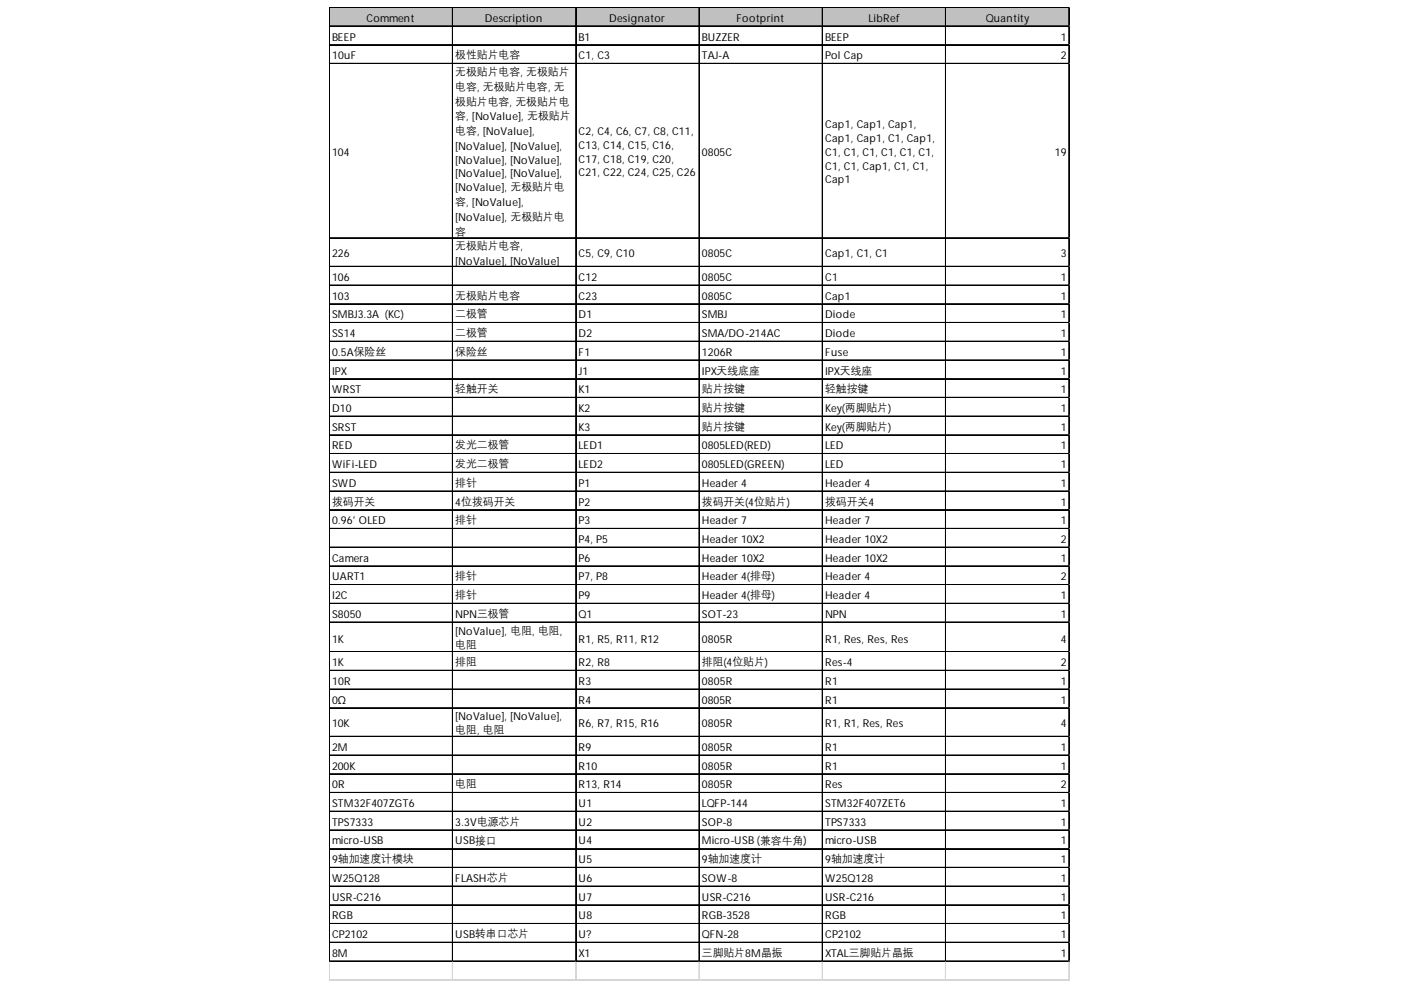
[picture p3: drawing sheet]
<svg xmlns="http://www.w3.org/2000/svg" width="297mm" height="210mm" viewBox="0 0 297 210" stroke-linecap="round" stroke-linejoin="round" font-family="sans-serif">
<defs><g id="words">
<g font-size="2.3">
<text x="77.7" y="4.6">Comment</text>
<text x="102.8" y="4.6">Description</text>
<text x="129.2" y="4.6">Designator</text>
<text x="156.1" y="4.6">Footprint</text>
<text x="184.1" y="4.6">LibRef</text>
<text x="209" y="4.6">Quantity</text>
<text x="70.4" y="8.6">BEEP</text>
<text x="122.7" y="8.6">B1</text>
<text x="148.8" y="8.6">BUZZER</text>
<text x="174.9" y="8.6">BEEP</text>
<text x="224.9" y="8.6">1</text>
<text x="70.4" y="12.6">10uF</text>
<text x="96.5" y="12.4">极性贴片电容</text>
<text x="96.5" y="15.9">无极贴片电容, 无极贴片</text>
<text x="122.7" y="12.6">C1, C3</text>
<text x="148.8" y="12.6">TAJ-A</text>
<text x="174.9" y="12.6">Pol Cap</text>
<text x="224.9" y="12.6">2</text>
<text x="96.5" y="19">电容, 无极贴片电容, 无</text>
<text x="96.5" y="22.2">极贴片电容, 无极贴片电</text>
<text x="96.5" y="25.3">容, [NoValue], 无极贴片</text>
<text x="96.5" y="28.4">电容, [NoValue],</text>
<text x="122.7" y="28.6">C2, C4, C6, C7, C8, C11,</text>
<text x="174.9" y="27.2">Cap1, Cap1, Cap1,</text>
<text x="70.4" y="33">104</text>
<text x="96.5" y="31.8">[NoValue], [NoValue],</text>
<text x="96.5" y="34.7">[NoValue], [NoValue],</text>
<text x="122.7" y="31.6">C13, C14, C15, C16,</text>
<text x="122.7" y="34.5">C17, C18, C19, C20,</text>
<text x="148.8" y="33">0805C</text>
<text x="174.9" y="30.1">Cap1, Cap1, C1, Cap1,</text>
<text x="174.9" y="33">C1, C1, C1, C1, C1, C1,</text>
<text x="174.9" y="36">C1, C1, Cap1, C1, C1,</text>
<text x="223.7" y="33">19</text>
<text x="96.5" y="37.6">[NoValue], [NoValue],</text>
<text x="96.5" y="40.5">[NoValue], 无极贴片电</text>
<text x="122.7" y="37.4">C21, C22, C24, C25, C26</text>
<text x="174.9" y="38.9">Cap1</text>
<text x="96.5" y="43.5">容, [NoValue],</text>
<text x="96.5" y="46.8">[NoValue], 无极贴片电</text>
<text x="96.5" y="49.7">容</text>
<text x="96.5" y="52.9">无极贴片电容,</text>
<text x="70.4" y="54.5">226</text>
<text x="70.4" y="59.6">106</text>
<text x="96.5" y="56.2">[NoValue], [NoValue]</text>
<text x="122.7" y="54.5">C5, C9, C10</text>
<text x="122.7" y="59.6">C12</text>
<text x="148.8" y="54.5">0805C</text>
<text x="148.8" y="59.6">0805C</text>
<text x="174.9" y="54.5">Cap1, C1, C1</text>
<text x="174.9" y="59.6">C1</text>
<text x="224.9" y="54.5">3</text>
<text x="224.9" y="59.6">1</text>
<text x="70.4" y="63.5">103</text>
<text x="96.5" y="63.3">无极贴片电容</text>
<text x="122.7" y="63.5">C23</text>
<text x="148.8" y="63.5">0805C</text>
<text x="174.9" y="63.5">Cap1</text>
<text x="224.9" y="63.5">1</text>
<text x="70.4" y="67.5">SMBJ3.3A (KC)</text>
<text x="70.4" y="71.5">SS14</text>
<text x="96.5" y="67.3">二极管</text>
<text x="96.5" y="71.3">二极管</text>
<text x="122.7" y="67.5">D1</text>
<text x="122.7" y="71.5">D2</text>
<text x="148.8" y="67.5">SMBJ</text>
<text x="148.8" y="71.5">SMA/DO-214AC</text>
<text x="174.9" y="67.5">Diode</text>
<text x="174.9" y="71.5">Diode</text>
<text x="224.9" y="67.5">1</text>
<text x="224.9" y="71.5">1</text>
<text x="70.4" y="75.4">0.5A保险丝</text>
<text x="96.5" y="75.2">保险丝</text>
<text x="122.7" y="75.4">F1</text>
<text x="148.8" y="75.4">1206R</text>
<text x="174.9" y="75.4">Fuse</text>
<text x="224.9" y="75.4">1</text>
<text x="70.4" y="79.4">IPX</text>
<text x="70.4" y="83.4">WRST</text>
<text x="96.5" y="83.2">轻触开关</text>
<text x="122.7" y="79.4">J1</text>
<text x="122.7" y="83.4">K1</text>
<text x="148.8" y="79.4">IPX天线底座</text>
<text x="148.8" y="83.2">贴片按键</text>
<text x="174.9" y="79.4">IPX天线座</text>
<text x="174.9" y="83.2">轻触按键</text>
<text x="224.9" y="79.4">1</text>
<text x="224.9" y="83.4">1</text>
<text x="70.4" y="87.3">D10</text>
<text x="122.7" y="87.3">K2</text>
<text x="148.8" y="87.1">贴片按键</text>
<text x="174.9" y="87.3">Key(两脚贴片)</text>
<text x="224.9" y="87.3">1</text>
<text x="70.4" y="91.3">SRST</text>
<text x="70.4" y="95.3">RED</text>
<text x="96.5" y="95.1">发光二极管</text>
<text x="122.7" y="91.3">K3</text>
<text x="122.7" y="95.3">LED1</text>
<text x="148.8" y="91.1">贴片按键</text>
<text x="148.8" y="95.3">0805LED(RED)</text>
<text x="174.9" y="91.3">Key(两脚贴片)</text>
<text x="174.9" y="95.3">LED</text>
<text x="224.9" y="91.3">1</text>
<text x="224.9" y="95.3">1</text>
<text x="70.4" y="99.3">WiFi-LED</text>
<text x="96.5" y="99.1">发光二极管</text>
<text x="122.7" y="99.3">LED2</text>
<text x="148.8" y="99.3">0805LED(GREEN)</text>
<text x="174.9" y="99.3">LED</text>
<text x="224.9" y="99.3">1</text>
<text x="70.4" y="103.2">SWD</text>
<text x="70.4" y="107">拨码开关</text>
<text x="96.5" y="103">排针</text>
<text x="96.5" y="107.2">4位拨码开关</text>
<text x="122.7" y="103.2">P1</text>
<text x="122.7" y="107.2">P2</text>
<text x="148.8" y="103.2">Header 4</text>
<text x="148.8" y="107">拨码开关(4位贴片)</text>
<text x="174.9" y="103.2">Header 4</text>
<text x="174.9" y="107">拨码开关4</text>
<text x="224.9" y="103.2">1</text>
<text x="224.9" y="107.2">1</text>
<text x="70.4" y="111.2">0.96‘ OLED</text>
<text x="96.5" y="111">排针</text>
<text x="122.7" y="111.2">P3</text>
<text x="148.8" y="111.2">Header 7</text>
<text x="174.9" y="111.2">Header 7</text>
<text x="224.9" y="111.2">1</text>
<text x="70.4" y="119.1">Camera</text>
<text x="122.7" y="115.1">P4, P5</text>
<text x="122.7" y="119.1">P6</text>
<text x="148.8" y="115.1">Header 10X2</text>
<text x="148.8" y="119.1">Header 10X2</text>
<text x="174.9" y="115.1">Header 10X2</text>
<text x="174.9" y="119.1">Header 10X2</text>
<text x="224.9" y="115.1">2</text>
<text x="224.9" y="119.1">1</text>
<text x="70.4" y="123.1">UART1</text>
<text x="96.5" y="122.9">排针</text>
<text x="122.7" y="123.1">P7, P8</text>
<text x="148.8" y="123.1">Header 4(排母)</text>
<text x="174.9" y="123.1">Header 4</text>
<text x="224.9" y="123.1">2</text>
<text x="70.4" y="127">I2C</text>
<text x="70.4" y="131">S8050</text>
<text x="96.5" y="126.8">排针</text>
<text x="96.5" y="131">NPN三极管</text>
<text x="122.7" y="127">P9</text>
<text x="122.7" y="131">Q1</text>
<text x="148.8" y="127">Header 4(排母)</text>
<text x="148.8" y="131">SOT-23</text>
<text x="174.9" y="127">Header 4</text>
<text x="174.9" y="131">NPN</text>
<text x="224.9" y="127">1</text>
<text x="224.9" y="131">1</text>
<text x="70.4" y="136.2">1K</text>
<text x="96.5" y="134.6">[NoValue], 电阻, 电阻,</text>
<text x="96.5" y="137.5">电阻</text>
<text x="122.7" y="136.2">R1, R5, R11, R12</text>
<text x="148.8" y="136.2">0805R</text>
<text x="174.9" y="136.2">R1, Res, Res, Res</text>
<text x="224.9" y="136.2">4</text>
<text x="70.4" y="141.2">1K</text>
<text x="96.5" y="141">排阻</text>
<text x="122.7" y="141.2">R2, R8</text>
<text x="148.8" y="141">排阻(4位贴片)</text>
<text x="174.9" y="141.2">Res-4</text>
<text x="224.9" y="141.2">2</text>
<text x="70.4" y="145.2">10R</text>
<text x="70.4" y="149.2">0Ω</text>
<text x="122.7" y="145.2">R3</text>
<text x="122.7" y="149.2">R4</text>
<text x="148.8" y="145.2">0805R</text>
<text x="148.8" y="149.2">0805R</text>
<text x="174.9" y="145.2">R1</text>
<text x="174.9" y="149.2">R1</text>
<text x="224.9" y="145.2">1</text>
<text x="224.9" y="149.2">1</text>
<text x="70.4" y="154.2">10K</text>
<text x="96.5" y="152.7">[NoValue], [NoValue],</text>
<text x="96.5" y="155.5">电阻, 电阻</text>
<text x="122.7" y="154.2">R6, R7, R15, R16</text>
<text x="148.8" y="154.2">0805R</text>
<text x="174.9" y="154.2">R1, R1, Res, Res</text>
<text x="224.9" y="154.2">4</text>
<text x="70.4" y="159.2">2M</text>
<text x="122.7" y="159.2">R9</text>
<text x="148.8" y="159.2">0805R</text>
<text x="174.9" y="159.2">R1</text>
<text x="224.9" y="159.2">1</text>
<text x="70.4" y="163.2">200K</text>
<text x="70.4" y="167.1">0R</text>
<text x="96.5" y="166.9">电阻</text>
<text x="122.7" y="163.2">R10</text>
<text x="122.7" y="167.1">R13, R14</text>
<text x="148.8" y="163.2">0805R</text>
<text x="148.8" y="167.1">0805R</text>
<text x="174.9" y="163.2">R1</text>
<text x="174.9" y="167.1">Res</text>
<text x="224.9" y="163.2">1</text>
<text x="224.9" y="167.1">2</text>
<text x="70.4" y="171.1">STM32F407ZGT6</text>
<text x="122.7" y="171.1">U1</text>
<text x="148.8" y="171.1">LQFP-144</text>
<text x="174.9" y="171.1">STM32F407ZET6</text>
<text x="224.9" y="171.1">1</text>
<text x="70.4" y="175.1">TPS7333</text>
<text x="70.4" y="179.1">micro-USB</text>
<text x="96.5" y="175.1">3.3V电源芯片</text>
<text x="96.5" y="179.1">USB接口</text>
<text x="122.7" y="175.1">U2</text>
<text x="122.7" y="179.1">U4</text>
<text x="148.8" y="175.1">SOP-8</text>
<text x="148.8" y="179.1">Micro-USB(兼容牛角)</text>
<text x="174.9" y="175.1">TPS7333</text>
<text x="174.9" y="179.1">micro-USB</text>
<text x="224.9" y="175.1">1</text>
<text x="224.9" y="179.1">1</text>
<text x="70.4" y="183">9轴加速度计模块</text>
<text x="122.7" y="183">U5</text>
<text x="148.8" y="183">9轴加速度计</text>
<text x="174.9" y="183">9轴加速度计</text>
<text x="224.9" y="183">1</text>
<text x="70.4" y="187">W25Q128</text>
<text x="70.4" y="191">USR-C216</text>
<text x="96.5" y="187">FLASH芯片</text>
<text x="122.7" y="187">U6</text>
<text x="122.7" y="191">U7</text>
<text x="148.8" y="187">SOW-8</text>
<text x="148.8" y="191">USR-C216</text>
<text x="174.9" y="187">W25Q128</text>
<text x="174.9" y="191">USR-C216</text>
<text x="224.9" y="187">1</text>
<text x="224.9" y="191">1</text>
<text x="70.4" y="194.9">RGB</text>
<text x="122.7" y="194.9">U8</text>
<text x="148.8" y="194.9">RGB-3528</text>
<text x="174.9" y="194.9">RGB</text>
<text x="224.9" y="194.9">1</text>
<text x="70.4" y="198.9">CP2102</text>
<text x="70.4" y="202.9">8M</text>
<text x="96.5" y="198.9">USB转串口芯片</text>
<text x="122.7" y="198.9">U?</text>
<text x="122.7" y="202.9">X1</text>
<text x="148.8" y="198.9">QFN-28</text>
<text x="148.8" y="202.7">三脚贴片8M晶振</text>
<text x="174.9" y="198.9">CP2102</text>
<text x="174.9" y="202.9">XTAL三脚贴片晶振</text>
<text x="224.9" y="198.9">1</text>
<text x="224.9" y="202.9">1</text>
</g>
</g></defs>
<path d="M69.9 1.7h156.9v4h-156.9z" fill="#c0c0c0"/>
<g fill="none" stroke="#000" stroke-width=".21">
<path d="M69.8 1.5v202.4M69.9 1.5v202.4M70 1.5h156.8M70 1.6h156.8M70 5.5h156.8M70 5.6h156.8M70 9.4h156.8M70 9.6h156.8M70 13.4h156.8M70 13.5h156.8M95.9 1.7v202.2M96 1.7v202.2"/>
<path d="M122 1.7v202.2M122.1 1.7v202.2M148.2 1.7v202.2M148.3 1.7v202.2M174.3 1.7v202.2M174.4 1.7v202.2M200.5 1.7v202.2M200.6 1.7v202.2M226.6 1.7v202.2M226.7 1.7v202.2M70 50.4h156.8M70 50.5h156.8"/>
<path d="M70 56.5h156.8M70 56.6h156.8M70 60.4h156.8M70 60.5h156.8M70 64.4h156.8M70 64.5h156.8M70 68.4h156.8M70 68.5h156.8M70 72.3h156.8M70 72.4h156.8M70 76.3h156.8M70 76.4h156.8"/>
<path d="M70 80.3h156.8M70 80.4h156.8M70 84.2h156.8M70 84.3h156.8M70 88.2h156.8M70 88.3h156.8M70 92.2h156.8M70 92.3h156.8M70 96.1h156.8M70 96.2h156.8M70 100.1h156.8M70 100.2h156.8"/>
<path d="M70 104.1h156.8M70 104.2h156.8M70 108.1h156.8M70 108.2h156.8M70 112h156.8M70 112.1h156.8M70 116h156.8M70 116.1h156.8M70 120h156.8M70 120.1h156.8M70 123.9h156.8M70 124h156.8"/>
<path d="M70 127.9h156.8M70 128h156.8M70 131.9h156.8M70 132h156.8M70 138.1h156.8M70 138.2h156.8M70 142.1h156.8M70 142.2h156.8M70 146.1h156.8M70 146.2h156.8M70 150h156.8M70 150.1h156.8"/>
<path d="M70 156.1h156.8M70 156.2h156.8M70 160.1h156.8M70 160.2h156.8M70 164h156.8M70 164.1h156.8M70 168h156.8M70 168.1h156.8M70 172h156.8M70 172.1h156.8M70 175.9h156.8M70 176h156.8"/>
<path d="M70 179.9h156.8M70 180h156.8M70 183.9h156.8M70 184h156.8M70 187.9h156.8M70 188h156.8M70 191.8h156.8M70 191.9h156.8M70 195.8h156.8M70 195.9h156.8M70 199.8h156.8M70 199.9h156.8"/>
<path d="M70 203.7h156.8M70 203.8h156.8"/>
</g>
<g fill="none" stroke="#d4d4d4" stroke-width=".21">
<path d="M226.8 1.5h.1M69.8 203.9v4.1M69.9 203.9v4.1M95.9 203.9v4.1M96 203.9v4.1M122 203.9v4.1M122.1 203.9v4.1M148.2 203.9v4.1M148.3 203.9v4.1M174.3 203.9v4.1M174.4 203.9v4.1M200.5 203.9v4.1"/>
<path d="M200.6 203.9v4.1M226.6 203.9v4.1M226.7 203.9v4.1"/>
</g>
<path d="M226.8 1.5v.2z" fill="#d4d4d4"/>
<path d="M226.8 5.5h.1" fill="none" stroke="#d4d4d4" stroke-width=".21"/>
<path d="M226.8 5.5v.2z" fill="#d4d4d4"/>
<path d="M226.8 9.4h.1" fill="none" stroke="#d4d4d4" stroke-width=".21"/>
<path d="M226.8 9.4v.3z" fill="#d4d4d4"/>
<path d="M226.8 13.4h.1" fill="none" stroke="#d4d4d4" stroke-width=".21"/>
<path d="M226.8 13.4v.2z" fill="#d4d4d4"/>
<path d="M226.8 50.4h.1" fill="none" stroke="#d4d4d4" stroke-width=".21"/>
<path d="M226.8 50.4v.2z" fill="#d4d4d4"/>
<path d="M226.8 56.5h.1" fill="none" stroke="#d4d4d4" stroke-width=".21"/>
<path d="M226.8 56.5v.2z" fill="#d4d4d4"/>
<path d="M226.8 60.4h.1" fill="none" stroke="#d4d4d4" stroke-width=".21"/>
<path d="M226.8 60.4v.2z" fill="#d4d4d4"/>
<path d="M226.8 64.4h.1" fill="none" stroke="#d4d4d4" stroke-width=".21"/>
<path d="M226.8 64.4v.2z" fill="#d4d4d4"/>
<path d="M226.8 68.4h.1" fill="none" stroke="#d4d4d4" stroke-width=".21"/>
<path d="M226.8 68.4v.2z" fill="#d4d4d4"/>
<path d="M226.8 72.3h.1" fill="none" stroke="#d4d4d4" stroke-width=".21"/>
<path d="M226.8 72.3v.2z" fill="#d4d4d4"/>
<path d="M226.8 76.3h.1" fill="none" stroke="#d4d4d4" stroke-width=".21"/>
<path d="M226.8 76.3v.2z" fill="#d4d4d4"/>
<path d="M226.8 80.3h.1" fill="none" stroke="#d4d4d4" stroke-width=".21"/>
<path d="M226.8 80.3v.2z" fill="#d4d4d4"/>
<path d="M226.8 84.2h.1" fill="none" stroke="#d4d4d4" stroke-width=".21"/>
<path d="M226.8 84.2v.2z" fill="#d4d4d4"/>
<path d="M226.8 88.2h.1" fill="none" stroke="#d4d4d4" stroke-width=".21"/>
<path d="M226.8 88.2v.2z" fill="#d4d4d4"/>
<path d="M226.8 92.2h.1" fill="none" stroke="#d4d4d4" stroke-width=".21"/>
<path d="M226.8 92.2v.2z" fill="#d4d4d4"/>
<path d="M226.8 96.1h.1" fill="none" stroke="#d4d4d4" stroke-width=".21"/>
<path d="M226.8 96.1v.3z" fill="#d4d4d4"/>
<path d="M226.8 100.1h.1" fill="none" stroke="#d4d4d4" stroke-width=".21"/>
<path d="M226.8 100.1v.2z" fill="#d4d4d4"/>
<path d="M226.8 104.1h.1" fill="none" stroke="#d4d4d4" stroke-width=".21"/>
<path d="M226.8 104.1v.2z" fill="#d4d4d4"/>
<path d="M226.8 108.1h.1" fill="none" stroke="#d4d4d4" stroke-width=".21"/>
<path d="M226.8 108.1v.2z" fill="#d4d4d4"/>
<path d="M226.8 112h.1" fill="none" stroke="#d4d4d4" stroke-width=".21"/>
<path d="M226.8 112v.2z" fill="#d4d4d4"/>
<path d="M226.8 116h.1" fill="none" stroke="#d4d4d4" stroke-width=".21"/>
<path d="M226.8 116v.2z" fill="#d4d4d4"/>
<path d="M226.8 120h.1" fill="none" stroke="#d4d4d4" stroke-width=".21"/>
<path d="M226.8 120v.2z" fill="#d4d4d4"/>
<path d="M226.8 123.9h.1" fill="none" stroke="#d4d4d4" stroke-width=".21"/>
<path d="M226.8 123.9v.2z" fill="#d4d4d4"/>
<path d="M226.8 127.9h.1" fill="none" stroke="#d4d4d4" stroke-width=".21"/>
<path d="M226.8 127.9v.2z" fill="#d4d4d4"/>
<path d="M226.8 131.9h.1" fill="none" stroke="#d4d4d4" stroke-width=".21"/>
<path d="M226.8 131.9v.2z" fill="#d4d4d4"/>
<path d="M226.8 138.1h.1" fill="none" stroke="#d4d4d4" stroke-width=".21"/>
<path d="M226.8 138.1v.2z" fill="#d4d4d4"/>
<path d="M226.8 142.1h.1" fill="none" stroke="#d4d4d4" stroke-width=".21"/>
<path d="M226.8 142.1v.2z" fill="#d4d4d4"/>
<path d="M226.8 146.1h.1" fill="none" stroke="#d4d4d4" stroke-width=".21"/>
<path d="M226.8 146.1v.2z" fill="#d4d4d4"/>
<path d="M226.8 150h.1" fill="none" stroke="#d4d4d4" stroke-width=".21"/>
<path d="M226.8 150v.2z" fill="#d4d4d4"/>
<path d="M226.8 156.1h.1" fill="none" stroke="#d4d4d4" stroke-width=".21"/>
<path d="M226.8 156.1v.2z" fill="#d4d4d4"/>
<path d="M226.8 160.1h.1" fill="none" stroke="#d4d4d4" stroke-width=".21"/>
<path d="M226.8 160.1v.2z" fill="#d4d4d4"/>
<path d="M226.8 164h.1" fill="none" stroke="#d4d4d4" stroke-width=".21"/>
<path d="M226.8 164v.2z" fill="#d4d4d4"/>
<path d="M226.8 168h.1" fill="none" stroke="#d4d4d4" stroke-width=".21"/>
<path d="M226.8 168v.2z" fill="#d4d4d4"/>
<path d="M226.8 172h.1" fill="none" stroke="#d4d4d4" stroke-width=".21"/>
<path d="M226.8 172v.2z" fill="#d4d4d4"/>
<path d="M226.8 175.9h.1" fill="none" stroke="#d4d4d4" stroke-width=".21"/>
<path d="M226.8 175.9v.3z" fill="#d4d4d4"/>
<path d="M226.8 179.9h.1" fill="none" stroke="#d4d4d4" stroke-width=".21"/>
<path d="M226.8 179.9v.2z" fill="#d4d4d4"/>
<path d="M226.8 183.9h.1" fill="none" stroke="#d4d4d4" stroke-width=".21"/>
<path d="M226.8 183.9v.2z" fill="#d4d4d4"/>
<path d="M226.8 187.9h.1" fill="none" stroke="#d4d4d4" stroke-width=".21"/>
<path d="M226.8 187.9v.2z" fill="#d4d4d4"/>
<path d="M226.8 191.8h.1" fill="none" stroke="#d4d4d4" stroke-width=".21"/>
<path d="M226.8 191.8v.2z" fill="#d4d4d4"/>
<path d="M226.8 195.8h.1" fill="none" stroke="#d4d4d4" stroke-width=".21"/>
<path d="M226.8 195.8v.2z" fill="#d4d4d4"/>
<path d="M226.8 199.8h.1" fill="none" stroke="#d4d4d4" stroke-width=".21"/>
<path d="M226.8 199.8v.2z" fill="#d4d4d4"/>
<path d="M226.8 203.7h.1" fill="none" stroke="#d4d4d4" stroke-width=".21"/>
<path d="M226.8 203.7v.2z" fill="#d4d4d4"/>
<path d="M69.8 207.7h157M69.8 207.8h157" fill="none" stroke="#d4d4d4" stroke-width=".21"/>
<use href="#words"/>
</svg>
